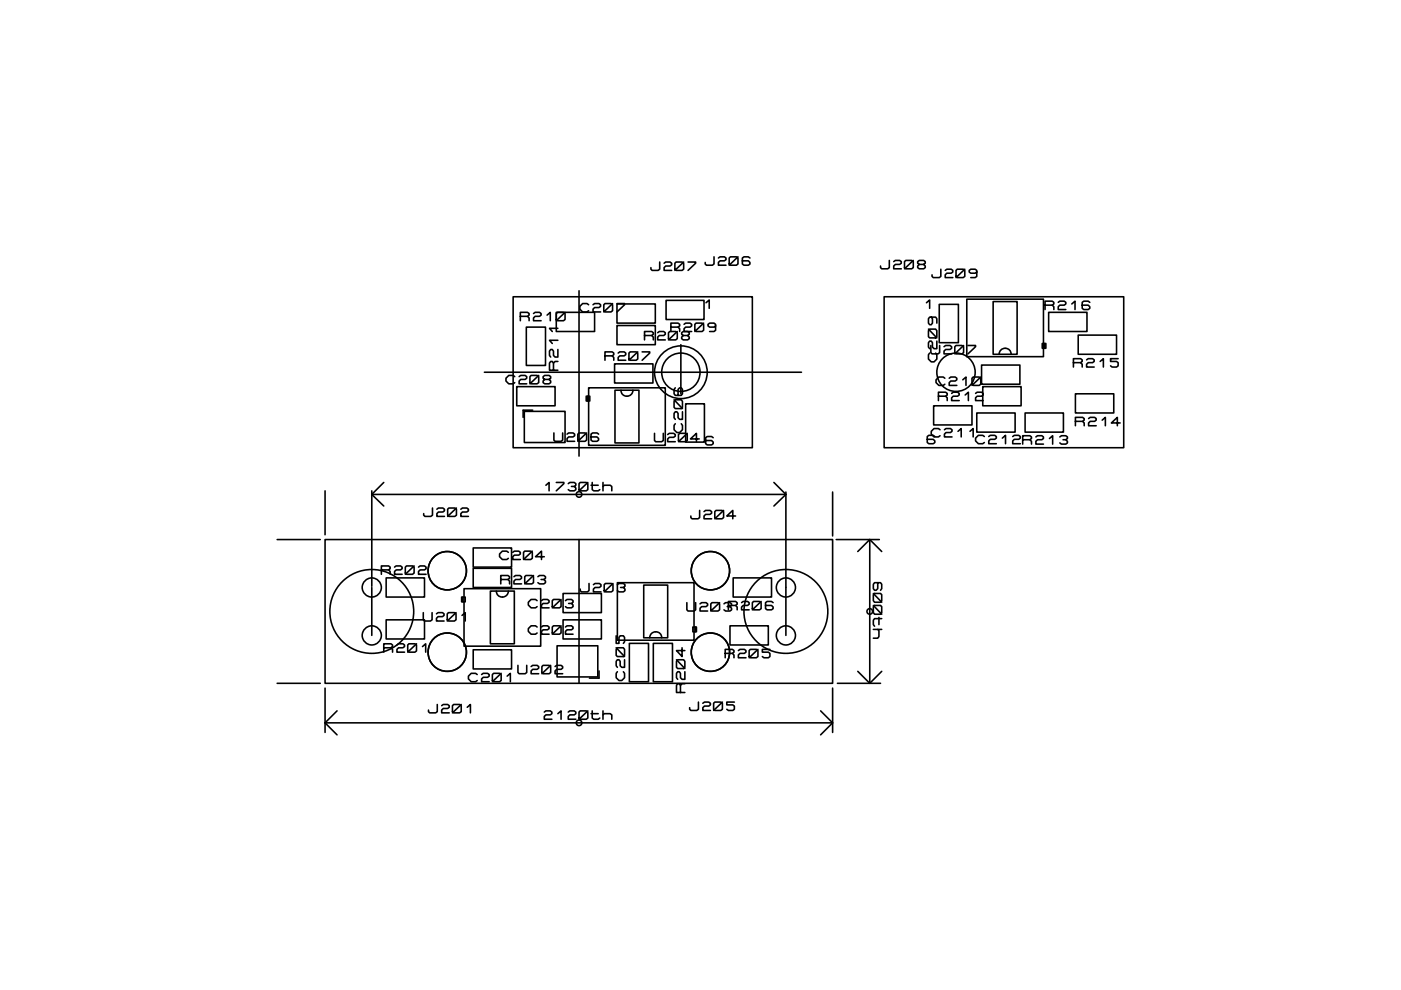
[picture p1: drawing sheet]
<svg xmlns="http://www.w3.org/2000/svg" width="297mm" height="210mm" viewBox="0 0 297 210" stroke-linecap="round" stroke-linejoin="round" font-family="sans-serif">
<g fill="none" stroke="#000" stroke-width=".34">
<path d="M139.9 55.6v1.5l-.4 .2h-1.2l-.3-.2v-.4M140.8 55.8l.3-.2h1l.3 .2v.3l-.3 .3h-1l-.3 .3v.6h1.6M143.1 55.8l.2-.2h1.3l.3 .2v1.3l-.3 .2h-1.3l-.2-.2zM144.9 55.6l-1.8 1.7M145.9 55.6h1.6v.2l-1.6 1.5M151.4 54.5v1.5l-.4 .2h-1.2l-.3-.2v-.4M152.3 54.7l.4-.2h.9l.3 .2v.3l-.3 .3h-.9l-.4 .3v.6h1.6M154.6 54.7l.3-.2h1.2l.4 .2v1.3l-.4 .2h-1.2l-.3-.2zM156.5 54.5l-1.9 1.7M159 54.7l-.3-.2h-1l-.3 .2v1.3l.3 .2h1l.3-.2v-.4l-.3-.3h-1.3M188.6 55.2v1.5l-.4 .3h-1.3l-.2-.3v-.3M189.5 55.5l.3-.3h1l.3 .3v.3l-.3 .3h-1l-.3 .3v.6h1.6"/>
<path d="M191.8 55.5l.2-.3h1.3l.3 .3v1.2l-.3 .3h-1.3l-.2-.3zM193.6 55.2l-1.8 1.8M194.9 56.1l-.3-.3v-.3l.3-.3h.9l.4 .3v.3l-.4 .3h-.9l-.3 .3v.3l.3 .3h.9l.4-.3v-.3l-.4-.3M199.5 57.1v1.5l-.4 .3h-1.2l-.3-.3v-.3M200.4 57.3l.3-.2h1l.3 .2v.4l-.3 .2h-1l-.3 .4v.6h1.6M202.7 57.3l.2-.2h1.3l.4 .2v1.3l-.4 .3h-1.3l-.2-.3zM204.6 57.1l-1.9 1.8M207.1 57.7l-.3 .2h-1l-.3-.2v-.4l.3-.2h1l.3 .2v1.3l-.3 .3h-1M102.7 78.9h67.2M108.8 62.9h50.7v32h-50.7zM109.1 79.9l-.3-.3h-.9l-.6 .6v.6l.6 .6h.9l.3-.3M110.1 79.9l.3-.3h.9l.4 .3v.3l-.4 .2h-.9l-.3 .4v.6h1.6"/>
<path d="M110.3 67.1h1.5l.4-.3v-.3l-.4-.3h-1.5v1.8M111.6 69.4h4.1v8.1h-4.1zM111.8 67.1l.4 .3v.6M112.4 79.9l.2-.3h1.3l.3 .3v1.2l-.3 .3h-1.3l-.2-.3zM113.1 66.5l.4-.3h.9l.3 .3v.3l-.3 .3h-.9l-.4 .3v.6h1.6M114.2 79.6l-1.8 1.8M116 66.8l.7-.6v1.8M117.3 78.5v-1.5l-.2-.4h-.3l-.3 .4v1.5h1.8M117.9 66.2h8.2v4.1h-8.2zM117.9 66.5l.3-.3h1.3l.3 .3v1.2l-.3 .3h-1.3l-.3-.3zM118.3 76.6h-.6l-.4 .4M118.3 74.1v1.6h-.6l-.4-.3v-1l-.2-.3h-.3l-.3 .3v1l.3 .3"/>
<path d="M118.3 72.2h-1.8l.6 .6M118.3 69.6h-1.8l.6 .7M119.8 66.2l-1.9 1.8M122.8 61.7v35M124.8 64.6l-.3-.2h-1l-.6 .6v.5l.6 .6h1l.3-.2M125.7 64.6l.4-.2h.9l.3 .2v.4l-.3 .2h-.9l-.4 .3v.6h1.6M128 64.6l.3-.2h1.2l.4 .2v1.3l-.4 .2h-1.2l-.3-.2zM128.3 75.5h1.5l.3-.3v-.3l-.3-.3h-1.5v1.8M129.8 75.5l.3 .3v.6M129.9 64.4l-1.9 1.7M130.3 77.1h8.1v4.1h-8.1zM130.8 64.4h8.1v4.1h-8.1z"/>
<path d="M130.8 69h8.1v4.1h-8.1zM130.8 64.4h1.6v.2l-1.6 1.5M131.1 74.9l.3-.3h.9l.4 .3v.3l-.4 .3h-.9l-.3 .3v.6h1.6M133.6 74.6h1.3l.3 .3v1.2l-.3 .3h-1.3l-.3-.3v-1.2zM135.2 74.6l-1.9 1.8M136.1 74.6h1.7v.3l-1.7 1.5M136.7 71.1h1.5l.3-.2v-.4l-.3-.2h-1.5v1.8M138.2 71.1l.3 .4v.6M139.4 70.5l.4-.2h.9l.4 .2v.4l-.4 .2h-.9l-.4 .4v.6h1.7M141.2 63.7h8.1v4h-8.1zM141.7 70.5l.3-.2h1.3l.3 .2v1.3l-.3 .3h-1.3l-.3-.3zM142.2 69.4h1.6l.3-.3v-.3l-.3-.3h-1.6v1.8"/>
<path d="M143.6 70.3l-1.9 1.8M143.8 69.4l.3 .3v.6M144.4 73.1v10.4M144.9 71.1l-.4-.2v-.4l.4-.2h.9l.3 .2v.4l-.3 .2h-.9l-.4 .4v.3l.4 .3h.9l.3-.3v-.3l-.3-.4M145 68.8l.4-.3h.9l.3 .3v.3l-.3 .3h-.9l-.4 .3v.6h1.6M147.3 68.8l.3-.3h1.2l.4 .3v1.2l-.4 .3h-1.2l-.3-.3zM149.2 68.5l-1.9 1.8M149.7 64.2l.7-.6v1.8M151.7 69.1l-.3 .3h-.9l-.4-.3v-.3l.4-.3h.9l.3 .3v1.2l-.3 .3h-.9M187.5 62.9h50.8v32h-50.8zM196.4 64.2l.7-.6v1.8M196.8 69.8l1.8 1.8"/>
<path d="M197.1 74.9l-.3 .3v.9l.6 .6h.6l.6-.6v-.9l-.2-.3M197.1 69.8h1.3l.2 .3v1.3l-.2 .2h-1.3l-.3-.2v-1.3zM197.4 73.3v1.5l.2 .2h1.3l.3-.2v-1.5M197.4 67.2l.3 .4v.9l-.3 .3h-.3l-.3-.3v-.9l.3-.4h1.3l.2 .4v.9M198.6 72.3v1.6h-.6l-.3-.3v-.9l-.3-.4h-.3l-.3 .4v.9l.3 .3M199.1 64.5h4.1v8.2h-4.1zM200.2 73.5l.3-.2h.9l.4 .2v.3l-.4 .3h-.9l-.3 .3v.6h1.6M202.4 73.5l.3-.2h1.3l.3 .2v1.3l-.3 .2h-1.3l-.3-.2zM204.3 73.3l-1.9 1.7M205 63.4h16.2v12.2h-16.2zM205.2 73.3h1.6v.2l-1.6 1.5M207.9 79.9l-1.8 1.8"/>
<path d="M208.1 77.4h8.1v4.1h-8.1zM210.6 63.9h5v11.2h-5zM211.8 75.1a1.27 1.27 0 0 1 1.3-1.3 1.27 1.27 0 0 1 1.3 1.3M221 72.8h.7v1h-.7zM221.5 72.8v1M221.6 64.7h1.5l.3-.3v-.3l-.3-.2h-1.5v1.7M222.3 66.2h8.2v4.1h-8.2zM223.1 64.7l.3 .3v.6M224.4 64.1l.3-.2h.9l.4 .2v.3l-.4 .3h-.9l-.3 .3v.6h1.6M227.2 64.4l.7-.5v1.7M227.6 76.9h1.5l.3-.3v-.3l-.3-.3h-1.5v1.8M228.6 71h8.1v4.1h-8.1z"/>
<path d="M229.1 76.9l.3 .3v.6M230.4 76.3l.3-.3h.9l.4 .3v.3l-.4 .3h-.9l-.3 .3v.6h1.6M231.1 64.1l-.4-.2h-.9l-.4 .2v1.3l.4 .2h.9l.4-.2v-.4l-.4-.3h-1.3M233.3 76.6l.6-.6v1.8M237.1 76h-1.6v.6h1.2l.4 .3v.7l-.4 .2h-.9l-.3-.2M109.6 82h8.1v4h-8.1zM111.2 87.2h8.6v6.6h-8.6zM112.9 87h-2v1.5M115.5 80.4l-.4-.2v-.3l.4-.3h.9l.4 .3v.3l-.4 .2h-.9l-.4 .4v.3l.4 .3h.9l.4-.3v-.3l-.4-.4M117.4 91.8v1.5l.3 .3h1.3l.3-.3v-1.5M120.2 92l.4-.2h.9l.3 .2v.4l-.3 .2h-.9l-.4 .4v.6h1.6M122.5 92l.3-.2h1.2l.4 .2v1.3l-.4 .3h-1.2l-.3-.3z"/>
<path d="M124.3 84h.8v1h-.8zM124.4 91.8l-1.9 1.8M124.5 84v1M124.8 82.2h16.3v12.2h-16.3zM126.9 92l-.3-.2h-1l-.3 .2v1.3l.3 .3h1l.3-.3v-.3l-.3-.4h-1.3M130.4 82.7h5.1v11.2h-5.1zM131.7 82.7a1.27 1.27 0 0 0 1.2 1.3 1.27 1.27 0 0 0 1.3-1.3M138.8 91.9v1.5l.2 .3h1.3l.3-.3v-1.5M141.6 92.1l.3-.2h.9l.4 .2v.4l-.4 .2h-.9l-.3 .4v.6h1.6M142.9 84.8l1.8 1.8M143.2 89.8l-.3 .4v.9l.6 .6h.6l.6-.6v-.9l-.3-.4M143.2 84.8h1.2l.3 .3v1.3l-.3 .2h-1.2l-.3-.2v-1.3z"/>
<path d="M143.2 82.2l-.3 .4v.9l.3 .3h1.2l.3-.3v-.9l-.3-.4h-.3l-.3 .4v1.2M143.8 92.1l.3-.2h1.3l.3 .2v1.3l-.3 .3h-1.3l-.3-.3zM144.7 87.3v1.6h-.6l-.3-.3v-1l-.3-.3h-.3l-.3 .3v1l.3 .3M145.4 85.6h4v8.1h-4zM145.7 91.9l-1.9 1.8M148.3 93.1h-1.9l1.3-1.2v1.8M151.2 92.8l-.3-.2h-1l-.3 .2v1.3l.3 .2h1l.3-.2v-.4l-.3-.3h-1.3M198 86h8.1v4.1h-8.1zM198.2 92.6l-.3-.3h-1l-.3 .3v1.2l.3 .3h1l.3-.3v-.3l-.3-.4h-1.3M199 84h1.5l.3-.3v-.3l-.3-.2h-1.5v1.7M199.3 91.1l-.3-.2h-1l-.6 .6v.5l.6 .6h1l.3-.2M200.2 91.1l.4-.2h.9l.3 .2v.4l-.3 .2h-.9l-.4 .3v.6h1.6"/>
<path d="M200.3 80.2l-.3-.3h-.9l-.6 .6v.6l.6 .6h.9l.3-.2M200.5 84l.3 .3v.6M201.3 80.2l.3-.3h.9l.4 .3v.3l-.4 .3h-.9l-.3 .3v.6h1.6M201.8 83.4l.3-.2h.9l.4 .2v.3l-.4 .3h-.9l-.3 .3v.6h1.6M203.1 91.5l.7-.6v1.7M204.1 80.5l.7-.6v1.8M204.6 83.7l.7-.5v1.7M205.7 91.5l.6-.6v1.7M206.1 80.2l.2-.3h1.3l.3 .3v1.3l-.3 .2h-1.3l-.2-.2zM206.8 83.4l.4-.2h.9l.3 .2v.3l-.3 .3h-.9l-.4 .3v.6h1.6M207.1 87.6h8.1v4h-8.1zM208.4 82h8.1v4h-8.1z"/>
<path d="M208.7 92.6l-.3-.3h-1l-.6 .6v.6l.6 .6h1l.3-.3M209.6 92.6l.4-.3h.9l.3 .3v.3l-.3 .2h-.9l-.4 .4v.6h1.6M212.5 92.9l.7-.6v1.8M214.7 92.6l.4-.3h.9l.3 .3v.3l-.3 .2h-.9l-.4 .4v.6h1.6M216.8 93.2h1.6l.3-.2v-.4l-.3-.2h-1.6v1.8M217.3 87.6h8.2v4h-8.2zM218.4 93.2l.3 .4v.6M219.6 92.6l.4-.2h.9l.3 .2v.4l-.3 .2h-.9l-.4 .4v.6h1.6M222.5 93l.7-.6v1.8M224.7 92.6l.3-.2h1l.3 .2v.4l-.3 .2 .3 .4v.3l-.3 .3h-1l-.3-.3M225.4 93.2h.6M228 83.5h8.1v4.1h-8.1z"/>
<path d="M228 89.3h1.5l.4-.2v-.4l-.4-.2h-1.5v1.8M229.5 89.3l.4 .4v.6M230.8 88.7l.3-.2h1l.3 .2v.4l-.3 .2h-1l-.3 .4v.6h1.6M233.7 89.1l.7-.6v1.8M237.5 89.7h-1.9l1.3-1.2v1.8M58.8 114.4h9.1M68.9 114.4h107.6v30.5h-107.6zM68.9 104.1v9.3M78.8 104.1v20.2M78.8 104.8h87.8M78.8 104.8l2.6 2.5M81.4 102.3l-2.6 2.5"/>
<path d="M87.8 120l-1.9 1.8M91.7 107.7v1.5l-.3 .3h-1.3l-.3-.3v-.3M92.6 108l.4-.3h.9l.3 .3v.3l-.3 .3h-.9l-.4 .3v.6h1.6M94.9 108l.3-.3h1.2l.4 .3v1.2l-.4 .3h-1.2l-.3-.3zM96.8 107.7l-1.9 1.8M97.7 108l.3-.3h1l.3 .3v.3l-.3 .3h-1l-.3 .3v.6h1.6M100.3 116.2h8.2v4h-8.2zM107.8 117.1l-.4-.2h-.9l-.6 .5v.6l.6 .6h.9l.4-.2M108.7 117.1l.4-.2h.9l.3 .2v.3l-.3 .3h-.9l-.4 .3v.6h1.6M111.3 116.9h1.2l.4 .2v1.3l-.4 .2h-1.2l-.3-.2v-1.3zM112.9 116.9l-1.9 1.7M115.4 118h-1.9l1.3-1.1v1.7"/>
<path d="M115.7 102.9l.7-.6v1.8M117.9 102.3h1.6v.2l-1.6 1.6M120.5 102.5l.3-.2h1l.3 .2v.4l-.3 .2 .3 .4v.3l-.3 .3h-1l-.3-.3M121.2 103.1h.6M122.8 102.5l.2-.2h1.3l.3 .2v1.3l-.3 .3h-1.3l-.2-.3zM122.8 114.4v30.5M124.6 102.3l-1.8 1.8M125.3 102.9h1.5M125.6 102.3v1.5l.3 .3h.9l.4-.3M127.8 103.1l.3-.2h1.3l.3 .2v1M127.8 102.3v1.8M148.3 108.2v1.5l-.3 .3h-1.3l-.2-.3v-.3"/>
<path d="M149.3 108.5l.3-.3h.9l.4 .3v.3l-.4 .3h-.9l-.3 .3v.6h1.6M151.6 108.5l.2-.3h1.3l.3 .3v1.2l-.3 .3h-1.3l-.2-.3zM153.4 108.2l-1.8 1.8M156 109.4h-1.9l1.3-1.2v1.8M164.1 102.3l2.5 2.5M166.6 104.3v30.4M166.6 104.8l-2.5 2.5M176.5 104.3v9.3M177.3 114.4h9.1M184.4 114.4v30.5M184.4 114.4l-2.5 2.5M184.4 114.4l2.5 2.5"/>
<path d="M78.8 124.6v10.1M80.9 120.8h1.5l.3-.2v-.4l-.3-.2h-1.5v1.8M81.4 137.3h1.5l.3-.2v-.3l-.3-.3h-1.5v1.8M81.9 122.5h8.1v4.1h-8.1zM81.9 131.4h8.1v4.1h-8.1zM82.4 120.8l.3 .4v.6M82.9 137.3l.3 .4v.6M83.7 120.2l.3-.2h.9l.4 .2v.4l-.4 .2h-.9l-.3 .4v.6h1.6M84.2 136.8l.3-.3h.9l.4 .3v.3l-.4 .2h-.9l-.3 .4v.6h1.6M85.9 120.2l.3-.2h1.3l.3 .2v1.3l-.3 .3h-1.3l-.3-.3zM86.4 136.8l.3-.3h1.3l.3 .3v1.2l-.3 .3h-1.3l-.3-.3zM88.3 136.5l-1.9 1.8"/>
<path d="M88.7 120.2l.4-.2h.9l.3 .2v.4l-.3 .2h-.9l-.4 .4v.6h1.6M89.6 137.1l.7-.6v1.8M89.7 129.9v1.5l.3 .3h1.3l.3-.3v-1.5M92.5 130.1l.4-.2h.9l.3 .2v.4l-.3 .2h-.9l-.4 .4v.6h1.6M94.8 130.1l.3-.2h1.3l.3 .2v1.3l-.3 .3h-1.3l-.3-.3zM96.7 129.9l-1.9 1.8M97.9 126.6h.7v1h-.7zM98 130.5l.6-.6v1.8M98.1 126.6v1M98.4 124.8h16.2v12.2h-16.2zM100.3 120.5h8.2v4.1h-8.2zM100.3 137.8h8.2v4h-8.2z"/>
<path d="M104 125.3h5.1v11.2h-5.1zM105.2 125.3a1.27 1.27 0 0 0 1.3 1.3 1.27 1.27 0 0 0 1.3-1.3M106.2 122.9h1.5l.3-.3v-.3l-.3-.3h-1.5v1.8M107.7 122.9l.3 .3v.6M109 122.3l.3-.3h.9l.4 .3v.3l-.4 .3h-.9l-.3 .3v.6h1.6M111.3 122.3l.2-.3h1.3l.3 .3v1.2l-.3 .3h-1.3l-.2-.3zM113.1 122l-1.8 1.8M113.9 132.9l-.4-.2h-.9l-.6 .6v.6l.6 .6h.9l.4-.3M113.9 127.4l-.4-.3h-.9l-.6 .6v.6l.6 .6h.9l.4-.3M114 122.3l.4-.3h.9l.4 .3v.3l-.4 .3 .4 .3v.3l-.4 .3h-.9l-.4-.3M114.7 122.9h.6M114.8 132.9l.3-.2h1l.3 .2v.4l-.3 .2h-1l-.3 .4v.6h1.6"/>
<path d="M114.8 127.4l.3-.3h1l.3 .3v.3l-.3 .2h-1l-.3 .4v.6h1.6M117.1 132.9l.2-.2h1.3l.4 .2v1.3l-.4 .3h-1.3l-.2-.3zM117.1 127.4l.2-.3h1.3l.4 .3v1.2l-.4 .3h-1.3l-.2-.3zM118.1 136.9h8.6v6.6h-8.6zM119 132.7l-1.9 1.8M119 127.1l-1.9 1.8M119.4 131.4h8.1v4.1h-8.1zM119.4 125.8h8.1v4.1h-8.1zM119.9 132.9l.3-.2h1l.3 .2v.4l-.3 .2h-1l-.3 .4v.6h1.6M119.9 127.4l.3-.3h1l.3 .3v.3l-.3 .2 .3 .4v.3l-.3 .3h-1l-.3-.3M120.6 127.9h.6M124.9 123.7v1.5l-.4 .3h-1.2l-.3-.3v-.3"/>
<path d="M125.8 124l.4-.3h.9l.3 .3v.3l-.3 .3h-.9l-.4 .3v.6h1.6M128.1 124l.3-.3h1.2l.4 .3v1.2l-.4 .3h-1.2l-.3-.3zM130 123.7l-1.9 1.8M130.6 134.8v1.6h.6v-1.3l.3-.3h.7l.2 .3v1l-.2 .3M130.6 137.3l1.8 1.9M130.9 123.5h16.3v12.2h-16.3zM130.9 124l.3-.3h1l.3 .3v.3l-.3 .3 .3 .3v.3l-.3 .3h-1l-.3-.3M130.9 137.3h1.3l.2 .4v1.3l-.2 .2h-1.3l-.3-.2v-1.3zM131.6 124.6h.6M132.4 139.9v1.6h-.6l-.3-.3v-1l-.3-.3h-.3l-.3 .3v1l.3 .3M133.4 136.4h4.1v8.1h-4.1zM136.5 124.1h5.1v11.1h-5.1z"/>
<path d="M137.8 135.2a1.27 1.27 0 0 1 1.2-1.2 1.27 1.27 0 0 1 1.3 1.2M138.5 136.4h4.1v8.1h-4.1zM143.4 139.9l1.8 1.8M143.7 139.9h1.2l.3 .3v1.3l-.3 .2h-1.2l-.3-.2v-1.3zM144.6 137.3v1.9l-1.2-1.3h1.8M145.6 127.8v1.5l.3 .3h1.3l.3-.3v-1.5M146.9 132.9h.8v1.1h-.8zM147.4 132.9v1.1M148.4 128l.4-.2h.9l.3 .2v.4l-.3 .2h-.9l-.4 .4v.6h1.6M150.7 128l.3-.2h1.2l.4 .2v1.3l-.4 .3h-1.2l-.3-.3zM152.6 127.8l-1.9 1.8M153.5 128l.3-.2h1l.3 .2v.4l-.3 .2 .3 .4v.3l-.3 .3h-1l-.3-.3"/>
<path d="M153.8 138.5h1.5l.3-.2v-.4l-.3-.2h-1.5v1.8M154.2 128.6h.6M154.4 128.4h1.6l.3-.3v-.3l-.3-.3h-1.6v1.8M154.8 132.7h8.1v4.1h-8.1zM155.3 138.5l.3 .4v.6M155.4 122.5h8.2v4.1h-8.2zM156 128.4l.3 .3v.6M156.5 137.9l.4-.2h.9l.4 .2v.4l-.4 .2h-.9l-.4 .4v.6h1.7M157.2 127.8l.4-.3h.9l.3 .3v.3l-.3 .3h-.9l-.4 .3v.6h1.6M158.8 137.9l.3-.2h1.3l.3 .2v1.3l-.3 .3h-1.3l-.3-.3zM159.5 127.8l.3-.3h1.2l.4 .3v1.2l-.4 .3h-1.2l-.3-.3zM160.7 137.7l-1.9 1.8"/>
<path d="M161.4 127.5l-1.9 1.8M163.2 137.7h-1.6v.6h1.3l.3 .2v.7l-.3 .3h-.9l-.4-.3M163.9 127.8l-.3-.3h-1l-.3 .3v1.2l.3 .3h1l.3-.3v-.3l-.3-.3h-1.3M185.2 125.8l1.7 1.9M185.2 128.4l1.7 1.8M185.2 133.4h1.7M185.4 125.8h1.3l.2 .3v1.3l-.2 .3h-1.3l-.2-.3v-1.3zM185.4 128.4h1.3l.2 .2v1.3l-.2 .3h-1.3l-.2-.3v-1.3zM186.1 123.5v1.3l-.3 .4h-.4l-.2-.4v-.9l.2-.4h1.3l.2 .4v.9l-.2 .4M186.1 133.4l.3 .3v1.3l-.3 .3h-.9M186.4 130.9v1.5M186.9 131.2h-1.5l-.2 .3v.9l.2 .4"/>
<path d="M58.8 144.9h9.1M68.9 145.9v9.4M68.9 153.3h107.6M68.9 153.3l2.6 2.5M71.5 150.7l-2.6 2.6M92.7 149.4v1.5l-.3 .2h-1.3l-.3-.2v-.3M93.6 149.6l.4-.2h.9l.3 .2v.4l-.3 .2h-.9l-.4 .4v.5h1.6M95.9 149.6l.3-.2h1.3l.3 .2v1.3l-.3 .2h-1.3l-.3-.2zM97.8 149.4l-1.9 1.7M99.1 150l.6-.6v1.7M101.2 143l-.4-.2h-.9l-.6 .6v.5l.6 .6h.9l.4-.2M102.1 143l.3-.2h1l.3 .2v.4l-.3 .2h-1l-.3 .3v.6h1.6"/>
<path d="M104.4 143l.2-.2h1.3l.4 .2v1.3l-.4 .2h-1.3l-.2-.2zM106.3 142.8l-1.9 1.7M107.5 143.4l.7-.6v1.7M109.8 141.1v1.5l.3 .2h1.2l.4-.2v-1.5M112.6 141.3l.3-.2h1l.3 .2v.4l-.3 .2h-1l-.3 .4v.5h1.6M114.9 141.3l.2-.2h1.3l.4 .2v1.3l-.4 .2h-1.3l-.2-.2zM115.4 151l.3-.3h1l.3 .3v.3l-.3 .3h-1l-.3 .3v.6h1.6M116.8 141.1l-1.9 1.7M117.7 141.3l.3-.2h1l.3 .2v.4l-.3 .2h-1l-.3 .4v.5h1.6M118.3 151.3l.7-.6v1.8M120.5 151l.3-.3h1l.3 .3v.3l-.3 .3h-1l-.3 .3v.6h1.6M122.8 151l.2-.3h1.3l.3 .3v1.2l-.3 .3h-1.3l-.2-.3z"/>
<path d="M124.6 150.7l-1.8 1.8M125.3 151.3h1.5M125.6 150.7v1.5l.3 .3h.9l.4-.3M127 142.3v1.5h-2M127.8 151.6l.3-.3h1.3l.3 .3v.9M127.8 150.7v1.8M130.9 142.4l-.3 .4v.9l.6 .6h.6l.6-.6v-.9l-.2-.4M144.3 146.8v-1.5l-.3-.3h-.3l-.3 .3v1.5h1.8M145.2 145h-.6l-.3 .3M145.2 142.4v1.6h-.6l-.3-.3v-.9l-.3-.4h-.3l-.3 .4v.9l.3 .3M148.1 148.9v1.5l-.4 .2h-1.2l-.3-.2v-.4M149 149.1l.4-.2h.9l.3 .2v.4l-.3 .2h-.9l-.4 .3v.6h1.6"/>
<path d="M151.3 149.1l.3-.2h1.2l.4 .2v1.3l-.4 .2h-1.2l-.3-.2zM153.2 148.9l-1.9 1.7M155.7 148.9h-1.6v.6h1.3l.3 .2v.7l-.3 .2h-1l-.3-.2M174 150.7l2.5 2.6M176.5 145.9v9.4M176.5 153.3l-2.5 2.5M177.5 144.9h9.2M181.9 142.3l2.5 2.6M186.9 142.3l-2.5 2.6"/>
<circle cx="144.3" cy="78.9" r="4.1"/>
<circle cx="144.4" cy="78.9" r="5.6"/>
<circle cx="202.7" cy="78.9" r="4.1"/>
<circle cx="122.8" cy="104.8" r=".6"/>
<circle cx="78.8" cy="129.6" r="8.9"/>
<circle cx="78.8" cy="134.7" r="2.03"/>
<circle cx="78.8" cy="124.6" r="2.03"/>
<circle cx="94.8" cy="138.3" r="4.1"/>
<circle cx="94.8" cy="121" r="4.1"/>
<circle cx="150.6" cy="138.3" r="4.1"/>
<circle cx="150.6" cy="121" r="4.1"/>
<circle cx="166.6" cy="129.6" r="8.9"/>
<circle cx="166.6" cy="134.7" r="2.03"/>
<circle cx="166.6" cy="124.6" r="2.03"/>
<circle cx="184.4" cy="129.6" r=".6"/>
<circle cx="122.8" cy="153.3" r=".6"/>
</g>
</svg>
